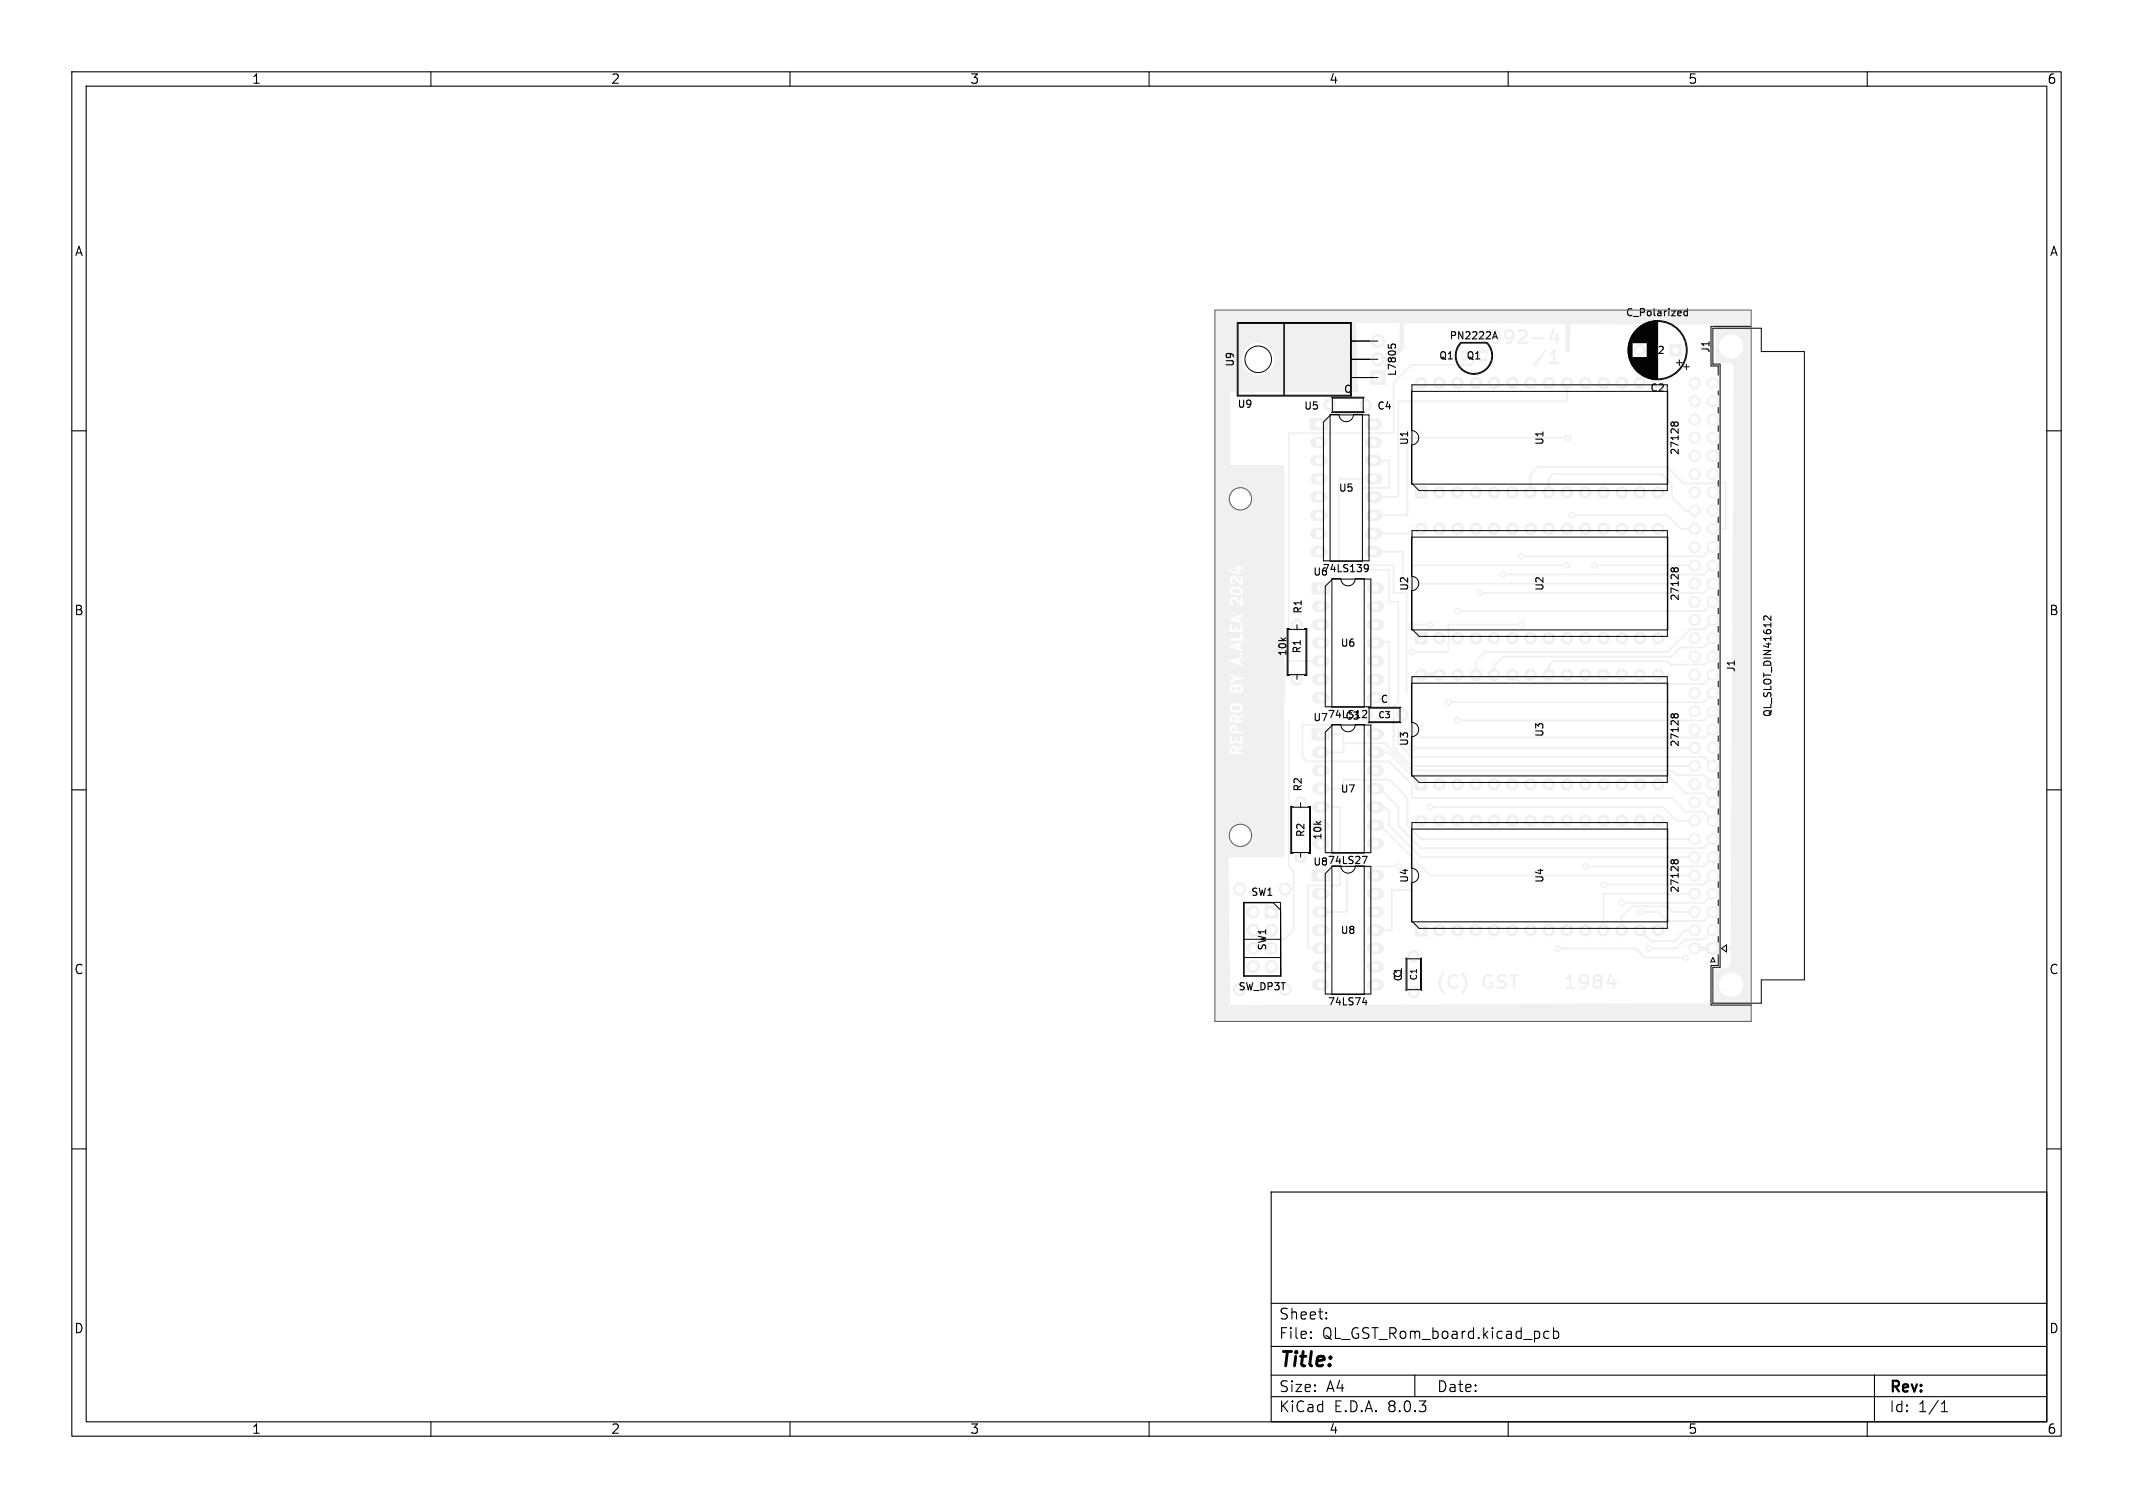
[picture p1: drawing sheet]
<svg xmlns="http://www.w3.org/2000/svg" width="297mm" height="210mm" viewBox="0 0 297 210" stroke-linecap="round" stroke-linejoin="round" font-family="sans-serif">
<defs><g id="words">
<text font-size="2.8" x="178" y="190.9">Title:</text>
<text font-size="2.4" x="205.1" y="48">9992-4</text>
<g font-size="2.1">
<text x="178" y="184">Sheet:</text>
<text x="178" y="186.7">File:</text>
<text x="184.1" y="186.7">QL_GST_Rom_board.kicad_pcb</text>
<text x="178" y="196.9">KiCad</text>
<text x="178" y="194.1">Size:</text>
<text x="184.7" y="194.1">A4</text>
<text x="185.7" y="196.9">E.D.A.</text>
<text x="193.3" y="196.9">8.0.3</text>
<text x="200" y="194.1">Date:</text>
<text x="263" y="194.3">Rev:</text>
<text x="263" y="196.9">Id:</text>
<text x="267.1" y="196.9">1/1</text>
</g>
<g font-size="1.8">
<text x="35" y="11.9">1</text>
<text x="85" y="11.9">2</text>
<text x="135" y="11.9">3</text>
<text x="185" y="11.9">4</text>
<text x="235" y="11.9">5</text>
<text x="285" y="11.9">6</text>
<text x="10.3" y="35.9">A</text>
<text x="285.4" y="35.9">A</text>
<text x="10.3" y="85.9">B</text>
<text x="285.3" y="85.9">B</text>
<text x="10.3" y="135.9">C</text>
<text x="285.3" y="135.9">C</text>
<text x="10.3" y="185.9">D</text>
<text x="285.3" y="185.9">D</text>
<text x="35" y="199.9">1</text>
<text x="85" y="199.9">2</text>
<text x="135" y="199.9">3</text>
<text x="185" y="199.9">4</text>
<text x="235" y="199.9">5</text>
<text x="285" y="199.9">6</text>
</g>
<g font-size="1.4">
<text x="201.7" y="47.5">PN2222A</text>
<text x="226.3" y="44.2">C_Polarized</text>
<text x="172" y="51.2" transform="rotate(-90 172 51.2)">U9</text>
<text x="194.6" y="52.5" transform="rotate(-90 194.6 52.5)">L7805</text>
<text x="200.3" y="50.3">Q1</text>
<text x="204.1" y="50.3">Q1</text>
<text x="229.7" y="49.5">C2</text>
<text x="238.2" y="49.2" transform="rotate(-90 238.2 49.2)">J1</text>
<text x="172.2" y="57">U9</text>
<text x="181.5" y="57.2">U5</text>
<text x="187" y="54.9">C</text>
<text x="191.7" y="57.2">C4</text>
<text x="229.7" y="54.7">C2</text>
<text x="196.3" y="62.1" transform="rotate(-90 196.3 62.1)">U1</text>
<text x="215.1" y="62.1" transform="rotate(-90 215.1 62.1)">U1</text>
<text x="233.9" y="63.5" transform="rotate(-90 233.9 63.5)">27128</text>
<text x="186.3" y="68.7">U5</text>
<text x="182.8" y="80.4">U6</text>
<text x="184.1" y="79.9">74LS139</text>
<text x="196.3" y="82.4" transform="rotate(-90 196.3 82.4)">U2</text>
<text x="215.1" y="82.4" transform="rotate(-90 215.1 82.4)">U2</text>
<text x="234" y="83.8" transform="rotate(-90 234 83.8)">27128</text>
<text x="181.4" y="85.6" transform="rotate(-90 181.4 85.6)">R1</text>
<text x="179.3" y="91.5" transform="rotate(-90 179.3 91.5)">10k</text>
<text x="181.3" y="91.1" transform="rotate(-90 181.3 91.1)">R1</text>
<text x="186.6" y="90.3">U6</text>
<text x="241.8" y="93.7" transform="rotate(-90 241.8 93.7)">J1</text>
<text x="182.8" y="100.6">U7</text>
<text x="184.8" y="100.2">74LS12</text>
<text x="187.2" y="100.4">C3</text>
<text x="192.2" y="98.1">C</text>
<text x="246.9" y="100" transform="rotate(-90 246.9 100)">QL_SLOT_DIN41612</text>
<text x="196.3" y="104" transform="rotate(-90 196.3 104)">U3</text>
<text x="215.1" y="102.7" transform="rotate(-90 215.1 102.7)">U3</text>
<text x="233.9" y="104.1" transform="rotate(-90 233.9 104.1)">27128</text>
<text x="181.4" y="110.3" transform="rotate(-90 181.4 110.3)">R2</text>
<text x="186.6" y="110.6">U7</text>
<text x="181.8" y="116.7" transform="rotate(-90 181.8 116.7)">R2</text>
<text x="184.2" y="117.1" transform="rotate(-90 184.2 117.1)">10k</text>
<text x="174.1" y="125">SW1</text>
<text x="182.8" y="120.7">U8</text>
<text x="184.8" y="120.5">74LS27</text>
<text x="196.3" y="123" transform="rotate(-90 196.3 123)">U4</text>
<text x="215.1" y="123" transform="rotate(-90 215.1 123)">U4</text>
<text x="233.9" y="124.4" transform="rotate(-90 233.9 124.4)">27128</text>
<text x="186.6" y="130.3">U8</text>
<text x="176.5" y="132.5" transform="rotate(-90 176.5 132.5)">SW1</text>
<text x="195.4" y="136.3" transform="rotate(-90 195.4 136.3)">C</text>
<text x="172.4" y="138.1">SW_DP3T</text>
<text x="184.8" y="140.2">74LS74</text>
</g>
<g font-size="1.2">
<text x="191.8" y="100.2">C3</text>
<text x="197.5" y="136.6" transform="rotate(-90 197.5 136.6)">C1</text>
</g>
</g></defs>
<path d="M213.4 47.1h1.6M215.3 48.7l-1.8 2.3M215.8 50.6h1.2M215.8 49.3l.6-.5v1.8M216.3 45.9l-.5 1.3h1.3M216.8 46.6v1.2" fill="none" stroke="#f0f0f0" stroke-width=".3"/>
<g fill="#f0f0f0">
<path d="M171.6 104.2l.1-.1a.37 .37 0 0 1 .3 .6h-.4z"/>
<path d="M171.6 101.3l.4 .1v.4l-.4 .1z"/>
<path d="M171.6 99.8h.1a.37 .37 0 0 1 .3 .6h-.4z"/>
<path d="M171.7 98.3a.88 .88 0 0 1 1.1 .2l-.1 .3a.84 .84 0 0 1-1.1-.1l-.1-.2z"/>
<path d="M171.6 95.7h.3l.1 .4h-.4z"/>
<path d="M172.3 95.6l.4 .1 .1 .4h-.5z"/>
<path d="M171.9 92.1l.4-.2v.3z"/>
<path d="M171.9 90.1l.4-.2v.3z"/>
<path d="M171.9 86.2l.4-.1v.3z"/>
<path d="M171.6 82.1l.7-.1 .4 .1 .1 .2a.75 .75 0 0 1-1.2 0z"/>
<path d="M171 78.6h2.2v26.6h-2.2v-.9h.3v.6l.1 .1h1.5l.1-.1v-.2h-.7v-.1l.7-.5a.15 .15 0 0 0 0-.2 .15 .15 0 0 0-.2 0l-.5 .3-.2-.3h-.4l-.3 .1-.1 .3h-.3v-1.7h.3v.8l.1 .1 1.6-.1v-.9l-.2 .1v.6h-.5v-.4a.15 .15 0 0 0-.2-.1 .15 .15 0 0 0-.1 .2v.3h-.4l-.1-.6-.1-.1-.1 .1h-.3v-1.2h.3v.6l.1 .1h1.5a.15 .15 0 0 0 .2-.1 .15 .15 0 0 0-.2-.2h-.6v-.4l-.4-.4h-.3l-.2 .2-.1 .2h-.3v-1.5h.3v.6l.1 .1h1.5a.15 .15 0 0 0 .2-.1 .15 .15 0 0 0-.2-.2h-.6v-.1l.7-.5v-.2l-.7 .4-.2-.3-.4-.1-.3 .2-.1 .2h-.3v-1.5h.3v.4l.2 .3 .4 .1 .9-.1 .3-.4-.2-.5-.1-.2-.4-.1-.8 .1-.3 .4h-.3v-2.6h.3v.5l.1 .1h1.5l.2-.1-.1-.7-.3-.3h-.3l-.3 .2-.5-.1-.2 .1-.1 .3h-.3v-1.8h.3l.6 .5-.6 .4a.15 .15 0 0 0 0 .2 .15 .15 0 0 0 .2 0l.7-.5h.7a.15 .15 0 0 0 .2-.1 .15 .15 0 0 0-.2-.2l-.7 .1-.7-.5-.2 .1h-.3v-1.9h.3l.1 .1 1.5 .5 .1-.2-.4-.2v-.5l.4-.1a.15 .15 0 0 0 0-.2 .15 .15 0 0 0-.1-.1l-1.5 .5-.1 .2h-.3v-1.1h1.6l.2 .3 .2-.2-.1-.2-.3 .1h-1.6v-.9h.3l.1 .1 1.5 .5a.15 .15 0 0 0 .1-.1 .15 .15 0 0 0-.1-.2l-.3-.1v-.5l.4-.1-.1-.3-1.5 .5-.1 .2h-.3v-1.1h.3l.1 .2h1.5l.2-.1-.1-.8-.1-.1-.1 .1v.6h-1.4l-.1 .1h-.3v-1.9h.3v.9h1.6l.1-.1v-.8a.15 .15 0 0 0-.1-.1 .15 .15 0 0 0-.1 .1v.6h-.5v-.4l-.2-.1-.1 .1v.4h-.4l-.1-.6a.15 .15 0 0 0-.1-.1 .15 .15 0 0 0-.1 .1h-.3v-.9h.3l.1 .2 1.5 .5a.15 .15 0 0 0 .1-.2 .15 .15 0 0 0-.1-.1l-.3-.1v-.5l.4-.2-.1-.2-1.5 .5-.1 .1h-.3v-2.6h.3v.4l.2 .3a.19 .19 0 0 0 .2-.2 .19 .19 0 0 0-.1-.2v-.4l.2-.1 1 .9h.2v-1a.15 .15 0 0 0-.1-.2 .15 .15 0 0 0-.1 .2v.6l-.7-.7-.3-.1-.3 .1-.2 .4h-.3v-1.4h.3l.2 .5 .5 .2 .7-.1 .3-.4v-.3l-.1-.2-.6-.2-.7 .1-.2 .2-.1 .2h-.3v-1.5h.3v.4l.2 .3a.19 .19 0 0 0 .2-.1 .19 .19 0 0 0-.1-.3v-.3l.2-.1 1 .9h.2v-1.1a.15 .15 0 0 0-.1-.1 .15 .15 0 0 0-.1 .1v.6l-.7-.6-.3-.1-.3 .1-.2 .3h-.3v-1.2l1.4 .5 .1-.1 .1-.6h.3l.1-.1-.1-.2h-.4v-.2a.16 .16 0 0 0-.2 0 .16 .16 0 0 0 0 .2h-.4l-.1 .2 .1 .1h.4v.3l-1-.3-.3 .2z"/>
</g>
<g fill="none" stroke="#f0f0f0" stroke-width=".3">
<path d="M201 135.6a1.82 1.82 0 0 0 0 2.6M202.9 136a.78 .78 0 0 0-.9-.1 .78 .78 0 0 0-.3 .9 .75 .75 0 0 0 .4 .7 .75 .75 0 0 0 .8-.1M203.6 135.6a1.82 1.82 0 0 1 0 2.6M207.7 135.9a.85 .85 0 0 0-1.2 .8 .85 .85 0 0 0 1.2 .8l.1-.1v-.6h-.4M209.7 135.9a.88 .88 0 0 0-1.1 .1 .4 .4 0 0 0 0 .4 .4 .4 0 0 0 .3 .2 .73 .73 0 0 1 .8 .5 .45 .45 0 0 1-.4 .5l-.8-.1M210.3 135.8h1.1M210.8 135.8v1.8M218.1 137.6h1.1M218.1 136.3l.5-.5v1.8M221.1 136.6l-.1 .1a.68 .68 0 0 1-.9 0l-.1-.1 .1-.6a.68 .68 0 0 1 .9 0 1.29 1.29 0 0 1-.3 1.5l-.5 .1M222.3 136.6l-.4 .3 .1 .5a.68 .68 0 0 0 .9 0l.1-.5-.4-.3M222.3 136.6l-.4-.4 .1-.2a.68 .68 0 0 1 .9 0l.1 .2-.4 .4"/>
<path d="M222.3 136.6h.3M224.3 135.7l-.5 1.3h1.2M224.7 136.4v1.2"/>
</g>
<g fill="#f0f0f0" stroke="#f0f0f0" stroke-width=".14">
<path d="M232.5 48h1.6v1.6h-1.6z"/>
<path d="M176.2 126.2h1.7v1.6h-1.7z"/>
<path d="M197.1 108.4h1.6v1.6h-1.6z"/>
<path d="M197.1 67.8h1.6v1.6h-1.6z"/>
<path d="M197.1 88.1h1.6v1.6h-1.6z"/>
<path d="M182.7 101.4h2.4v1.6h-2.4z"/>
<path d="M237.8 131.4l.2-.1 1.2 .1 .1 .2-.1 1.2-.2 .1-1.2-.1-.1-.2z"/>
<path d="M190.9 51.6h2v1.9h-2z"/>
<path d="M182.7 81.1h2.4v1.6h-2.4z"/>
<path d="M197.1 128.7h1.6v1.6h-1.6z"/>
<path d="M206 48.8h1v1.5h-1z"/>
<path d="M182.7 121.1h2.4v1.6h-2.4z"/>
<path d="M182.4 58.3h2.4v1.6h-2.4z"/>
<circle cx="228.3" cy="48.8" r=".8"/>
<circle cx="172.6" cy="123.8" r=".85"/>
<circle cx="172.6" cy="137.8" r=".85"/>
<circle cx="178.9" cy="123.8" r=".85"/>
<circle cx="178.9" cy="137.8" r=".85"/>
<circle cx="177" cy="129.5" r=".85"/>
<circle cx="177" cy="132.1" r=".85"/>
<circle cx="177" cy="134.6" r=".85"/>
<circle cx="174.5" cy="127" r=".85"/>
<circle cx="174.5" cy="129.5" r=".85"/>
<circle cx="174.5" cy="132.1" r=".85"/>
<circle cx="174.5" cy="134.6" r=".85"/>
<circle cx="180.6" cy="87" r=".8"/>
<circle cx="180.6" cy="94.6" r=".8"/>
<circle cx="200.4" cy="109.2" r=".8"/>
<circle cx="202.9" cy="109.2" r=".8"/>
<circle cx="205.5" cy="109.2" r=".8"/>
<circle cx="208" cy="109.2" r=".8"/>
<circle cx="210.6" cy="109.2" r=".8"/>
<circle cx="213.1" cy="109.2" r=".8"/>
<circle cx="215.6" cy="109.2" r=".8"/>
<circle cx="218.2" cy="109.2" r=".8"/>
<circle cx="220.7" cy="109.2" r=".8"/>
<circle cx="223.3" cy="109.2" r=".8"/>
<circle cx="225.8" cy="109.2" r=".8"/>
<circle cx="228.3" cy="109.2" r=".8"/>
<circle cx="230.9" cy="109.2" r=".8"/>
<circle cx="230.9" cy="94" r=".8"/>
<circle cx="228.3" cy="94" r=".8"/>
<circle cx="225.8" cy="94" r=".8"/>
<circle cx="223.3" cy="94" r=".8"/>
<circle cx="220.7" cy="94" r=".8"/>
<circle cx="218.2" cy="94" r=".8"/>
<circle cx="215.6" cy="94" r=".8"/>
<circle cx="213.1" cy="94" r=".8"/>
<circle cx="210.6" cy="94" r=".8"/>
<circle cx="208" cy="94" r=".8"/>
<circle cx="205.5" cy="94" r=".8"/>
<circle cx="202.9" cy="94" r=".8"/>
<circle cx="200.4" cy="94" r=".8"/>
<circle cx="197.9" cy="94" r=".8"/>
<circle cx="200.4" cy="68.6" r=".8"/>
<circle cx="202.9" cy="68.6" r=".8"/>
<circle cx="205.5" cy="68.6" r=".8"/>
<circle cx="208" cy="68.6" r=".8"/>
<circle cx="210.6" cy="68.6" r=".8"/>
<circle cx="213.1" cy="68.6" r=".8"/>
<circle cx="215.6" cy="68.6" r=".8"/>
<circle cx="218.2" cy="68.6" r=".8"/>
<circle cx="220.7" cy="68.6" r=".8"/>
<circle cx="223.3" cy="68.6" r=".8"/>
<circle cx="225.8" cy="68.6" r=".8"/>
<circle cx="228.3" cy="68.6" r=".8"/>
<circle cx="230.9" cy="68.6" r=".8"/>
<circle cx="230.9" cy="53.3" r=".8"/>
<circle cx="228.3" cy="53.3" r=".8"/>
<circle cx="225.8" cy="53.3" r=".8"/>
<circle cx="223.3" cy="53.3" r=".8"/>
<circle cx="220.7" cy="53.3" r=".8"/>
<circle cx="218.2" cy="53.3" r=".8"/>
<circle cx="215.6" cy="53.3" r=".8"/>
<circle cx="213.1" cy="53.3" r=".8"/>
<circle cx="210.6" cy="53.3" r=".8"/>
<circle cx="208" cy="53.3" r=".8"/>
<circle cx="205.5" cy="53.3" r=".8"/>
<circle cx="202.9" cy="53.3" r=".8"/>
<circle cx="200.4" cy="53.3" r=".8"/>
<circle cx="197.9" cy="53.3" r=".8"/>
<circle cx="181.1" cy="119.4" r=".8"/>
<circle cx="181.1" cy="111.8" r=".8"/>
<circle cx="200.4" cy="88.9" r=".8"/>
<circle cx="203" cy="88.9" r=".8"/>
<circle cx="205.5" cy="88.9" r=".8"/>
<circle cx="208" cy="88.9" r=".8"/>
<circle cx="210.6" cy="88.9" r=".8"/>
<circle cx="213.1" cy="88.9" r=".8"/>
<circle cx="215.7" cy="88.9" r=".8"/>
<circle cx="218.2" cy="88.9" r=".8"/>
<circle cx="220.7" cy="88.9" r=".8"/>
<circle cx="223.3" cy="88.9" r=".8"/>
<circle cx="225.8" cy="88.9" r=".8"/>
<circle cx="228.4" cy="88.9" r=".8"/>
<circle cx="230.9" cy="88.9" r=".8"/>
<circle cx="230.9" cy="73.6" r=".8"/>
<circle cx="228.4" cy="73.6" r=".8"/>
<circle cx="225.8" cy="73.6" r=".8"/>
<circle cx="223.3" cy="73.6" r=".8"/>
<circle cx="220.7" cy="73.6" r=".8"/>
<circle cx="218.2" cy="73.6" r=".8"/>
<circle cx="215.7" cy="73.6" r=".8"/>
<circle cx="213.1" cy="73.6" r=".8"/>
<circle cx="210.6" cy="73.6" r=".8"/>
<circle cx="208" cy="73.6" r=".8"/>
<circle cx="205.5" cy="73.6" r=".8"/>
<circle cx="203" cy="73.6" r=".8"/>
<circle cx="200.4" cy="73.6" r=".8"/>
<circle cx="197.9" cy="73.6" r=".8"/>
<circle cx="238.5" cy="129.5" r=".77"/>
<circle cx="238.5" cy="127" r=".77"/>
<circle cx="238.5" cy="124.5" r=".77"/>
<circle cx="238.5" cy="121.9" r=".77"/>
<circle cx="238.5" cy="119.4" r=".77"/>
<circle cx="238.5" cy="116.8" r=".77"/>
<circle cx="238.5" cy="114.3" r=".77"/>
<circle cx="238.5" cy="111.8" r=".77"/>
<circle cx="238.5" cy="109.2" r=".77"/>
<circle cx="238.5" cy="106.7" r=".77"/>
<circle cx="238.5" cy="104.1" r=".77"/>
<circle cx="238.5" cy="101.6" r=".77"/>
<circle cx="238.5" cy="99.1" r=".77"/>
<circle cx="238.5" cy="96.5" r=".77"/>
<circle cx="238.5" cy="94" r=".77"/>
<circle cx="238.5" cy="91.4" r=".77"/>
<circle cx="238.5" cy="88.9" r=".77"/>
<circle cx="238.5" cy="86.4" r=".77"/>
<circle cx="238.5" cy="83.8" r=".77"/>
<circle cx="238.5" cy="81.3" r=".77"/>
<circle cx="238.5" cy="78.7" r=".77"/>
<circle cx="238.5" cy="76.2" r=".77"/>
<circle cx="238.5" cy="73.7" r=".77"/>
<circle cx="238.5" cy="71.1" r=".77"/>
<circle cx="238.5" cy="68.6" r=".77"/>
<circle cx="238.5" cy="66" r=".77"/>
<circle cx="238.5" cy="63.5" r=".77"/>
<circle cx="238.5" cy="61" r=".77"/>
<circle cx="238.5" cy="58.4" r=".77"/>
<circle cx="238.5" cy="55.9" r=".77"/>
<circle cx="238.5" cy="53.3" r=".77"/>
<circle cx="236" cy="132.1" r=".77"/>
<circle cx="236" cy="129.5" r=".77"/>
<circle cx="236" cy="127" r=".77"/>
<circle cx="236" cy="124.5" r=".77"/>
<circle cx="236" cy="121.9" r=".77"/>
<circle cx="236" cy="119.4" r=".77"/>
<circle cx="236" cy="116.8" r=".77"/>
<circle cx="236" cy="114.3" r=".77"/>
<circle cx="236" cy="111.8" r=".77"/>
<circle cx="236" cy="109.2" r=".77"/>
<circle cx="236" cy="106.7" r=".77"/>
<circle cx="236" cy="104.1" r=".77"/>
<circle cx="236" cy="101.6" r=".77"/>
<circle cx="236" cy="99.1" r=".77"/>
<circle cx="236" cy="96.5" r=".77"/>
<circle cx="236" cy="94" r=".77"/>
<circle cx="236" cy="91.4" r=".77"/>
<circle cx="236" cy="88.9" r=".77"/>
<circle cx="236" cy="86.4" r=".77"/>
<circle cx="236" cy="83.8" r=".77"/>
<circle cx="236" cy="81.3" r=".77"/>
<circle cx="236" cy="78.7" r=".77"/>
<circle cx="236" cy="76.2" r=".77"/>
<circle cx="236" cy="73.7" r=".77"/>
<circle cx="236" cy="71.1" r=".77"/>
<circle cx="236" cy="68.6" r=".77"/>
<circle cx="236" cy="66" r=".77"/>
<circle cx="236" cy="63.5" r=".77"/>
<circle cx="236" cy="61" r=".77"/>
<circle cx="236" cy="58.4" r=".77"/>
<circle cx="236" cy="55.9" r=".77"/>
<circle cx="236" cy="53.3" r=".77"/>
<circle cx="200.4" cy="129.5" r=".8"/>
<circle cx="202.9" cy="129.5" r=".8"/>
<circle cx="205.5" cy="129.5" r=".8"/>
<circle cx="208" cy="129.5" r=".8"/>
<circle cx="210.6" cy="129.5" r=".8"/>
<circle cx="213.1" cy="129.5" r=".8"/>
<circle cx="215.6" cy="129.5" r=".8"/>
<circle cx="218.2" cy="129.5" r=".8"/>
<circle cx="220.7" cy="129.5" r=".8"/>
<circle cx="223.3" cy="129.5" r=".8"/>
<circle cx="225.8" cy="129.5" r=".8"/>
<circle cx="228.3" cy="129.5" r=".8"/>
<circle cx="230.9" cy="129.5" r=".8"/>
<circle cx="230.9" cy="114.3" r=".8"/>
<circle cx="228.3" cy="114.3" r=".8"/>
<circle cx="225.8" cy="114.3" r=".8"/>
<circle cx="223.3" cy="114.3" r=".8"/>
<circle cx="220.7" cy="114.3" r=".8"/>
<circle cx="218.2" cy="114.3" r=".8"/>
<circle cx="215.6" cy="114.3" r=".8"/>
<circle cx="213.1" cy="114.3" r=".8"/>
<circle cx="210.6" cy="114.3" r=".8"/>
<circle cx="208" cy="114.3" r=".8"/>
<circle cx="205.5" cy="114.3" r=".8"/>
<circle cx="202.9" cy="114.3" r=".8"/>
<circle cx="200.4" cy="114.3" r=".8"/>
<circle cx="197.9" cy="114.3" r=".8"/>
<circle cx="195.3" cy="99.6" r=".8"/>
<circle cx="190.3" cy="99.6" r=".8"/>
<circle cx="196.8" cy="133.2" r=".8"/>
<circle cx="196.8" cy="138.2" r=".8"/>
<circle cx="190.2" cy="56.4" r=".8"/>
<circle cx="185.2" cy="56.4" r=".8"/>
<circle cx="211.8" cy="77.5" r=".4"/>
<circle cx="209.3" cy="80" r=".4"/>
<circle cx="206" cy="82.6" r=".4"/>
<circle cx="202.9" cy="85.1" r=".4"/>
<circle cx="201.7" cy="97.8" r=".4"/>
<circle cx="202.9" cy="100.3" r=".4"/>
<circle cx="196.6" cy="101.6" r=".4"/>
<circle cx="194.7" cy="120.7" r=".4"/>
<circle cx="220.7" cy="120.7" r=".4"/>
<circle cx="223.3" cy="123.2" r=".4"/>
<circle cx="225.8" cy="125.7" r=".4"/>
<circle cx="228.3" cy="127" r=".4"/>
<circle cx="229.6" cy="132.1" r=".4"/>
<circle cx="218.8" cy="71.8" r=".4"/>
<circle cx="222" cy="78.7" r=".4"/>
<circle cx="196.6" cy="120.7" r=".4"/>
<circle cx="196.6" cy="104.1" r=".4"/>
<circle cx="218.4" cy="61" r=".4"/>
<circle cx="218.2" cy="78.7" r=".4"/>
<circle cx="211.8" cy="87" r=".4"/>
<circle cx="196.6" cy="90.8" r=".4"/>
<circle cx="216.9" cy="132.1" r=".4"/>
<circle cx="234.7" cy="133.4" r=".4"/>
<circle cx="196.6" cy="87" r=".4"/>
<circle cx="199.1" cy="112.4" r=".4"/>
<circle cx="199.1" cy="87" r=".4"/>
</g>
<g fill="none" stroke="#f0f0f0" stroke-width="1.6">
<path d="M190.9 59.1h.8M183.2 61.6h.8M183.2 64.1h.8M183.2 66.7h.8M183.2 69.2h.8M183.2 71.8h.8M183.2 74.3h.8M183.2 76.8h.8M190.9 61.6h.8M190.9 64.1h.8M190.9 66.7h.8M190.9 69.2h.8"/>
<path d="M190.9 71.8h.8M190.9 74.3h.8M190.9 76.8h.8M183.5 84.5h.8M183.5 87h.8M183.5 89.5h.8M183.5 92.1h.8M183.5 94.6h.8M183.5 97.2h.8M191.1 84.5h.8M191.1 87h.8M191.1 89.5h.8"/>
<path d="M191.1 92.1h.8M191.1 94.6h.8M191.1 97.2h.8M191.1 81.9h.8M183.5 104.8h.8M183.5 107.3h.8M183.5 109.9h.8M183.5 112.4h.8M183.5 117.5h.8M191.1 104.8h.8M191.1 107.3h.8M191.1 109.9h.8"/>
<path d="M191.1 112.4h.8M191.1 117.5h.8M191.1 114.9h.8M191.1 102.2h.8M183.5 124.5h.8M183.5 127h.8M183.5 129.5h.8M183.5 132.1h.8M183.5 134.6h.8M183.5 137.2h.8M191.1 124.5h.8M191.1 127h.8"/>
<path d="M191.1 129.5h.8M191.1 132.1h.8M191.1 134.6h.8M191.1 137.2h.8M191.1 121.9h.8"/>
</g>
<path d="M191.8 50h.1M191.8 47.5h.1" fill="none" stroke="#f0f0f0" stroke-width="1.9"/>
<g fill="none" stroke="#f0f0f0" stroke-width=".25">
<path d="M204.9 50.8h-8.3l-2.5 2.5v7h-14.6v31.8h4.4M218.2 53.3v2.6h-23.5v13.3h-3.4M191.3 64.1h2.1v3.8h-3.8v10.8h4.5v3.9h1.8v13.9M191.3 66.7h-4.9v12.7h7v4.4h1.3v14l-.6 .6v5.7l2.5 2.6h39.4M191.3 74.3h5.3v4.4h21.6M191.3 76.8h4v4.5h38.1M213.1 68.6v-2.6l1-1h18.1l2.2 2.3h5.9v6.4h-1.8M215.6 68.6v-1.9l.7-.7h15.1l1.4 1.4v1.8l1.9 1.9h1.3M218.4 61h-22.4v10.8h-4.7M218.8 71.8h13.4l1.9 1.9h1.9M222 78.7h14M238.5 76.2l-1.3 1.3h-25.4"/>
<path d="M238.5 78.7l-1.3 1.3h-27.9M183.9 97.2l2.4 2.4h4M191.3 89.4h2l.1 .1v8.9l-2.5 2.6h-9.5v4.4l.6 .6h11.4l3.2 3.2v1.9h36.2l1.9 1.9h2.5l1.3 1.3M196.6 97.8v3.8l1.1 1.1h39.7l1.1-1.1M196.6 87h2.5M210.6 94l1.2 1.3h25.4l1.3-1.3M211.8 87h-10.1v3.8h-5.1M238.5 81.3l-1.3 1.3h-31.2M238.5 86.4l-1.3 1.2h-1.9l-3.1 3.2h-25.4l-1.3 1.3v1.9M238.5 83.8l-1.3 1.3h-34.3M238.5 88.9l-1.3 1.3h-3.1l-1.3 1.2h-23.5l-1.3 1.3v1.3M238.5 91.4l-1.1 1.1h-4.8l-.4-.4h-15.9l-.7 .6v1.3"/>
<path d="M238.5 96.5l-1.3 1.3h-35.5M238.5 99.1l-1.3 1.2h-34.3M179.5 100.3v20.4l.6 .6v8.2l-1.3 1.3h-3l-1.3 1.3M183.9 102.2h3.2v2.6h-3.2M183.9 109.9h3.2v-1.3h6.3l2.6 2.5v3.8l1.9 1.9h38.1M183.9 112.4h2.7v10.9h-4.5v8.8h1.8M187.1 103.5h5.7M191.5 109.9h.7l2.5 2.5v2.5l3.2 3.2h39.3l1.3-1.3M191.5 104.8h1.9l3.2 3.2h35.6l2.5 2.5h2.5l1.3 1.3M191.5 112.4h1.3l.6 .6v1.9l4.5 4.5h38.1M192.2 114.9l6.9 7h36.9M192.8 103.5l3.8 3.8h36.2l.6 .7h3.8l1.3 1.2"/>
<path d="M192.8 103.5h.1M194.7 101.6v1.9l1.9 1.9h40.6l1.3 1.3M196.6 104.1h39.4M199.1 112.4h32.4l1.9 1.9h2.6M238.5 119.4l-1.3 1.3h-16.5M194.7 120.7h-7.1v6.3h-3.7M196.6 120.7v3.3h-2.8v5.5h-2.5M216.9 132.1h10.8l1.3 1.3h5.7M228.3 127h2.6l1.3 1.3h5l1.3-1.3M228.3 129.5l1.6 1.6h3.3l1.5-1.6h1.3M236 127h-3.1l-.7-.8h-5l-1.4 1.4v1.9M236 124.5h-12.7v5"/>
<path d="M238.5 129.5l-1.3 1.3h-2.5l-1.3 1.3h-3.8M238.5 121.9l-1.3 1.3h-13.9M238.5 124.5l-1.3 1.2h-11.4"/>
</g>
<path d="M195.2 43.9v4.5l-1.7 1.6h-1.6M218.3 46.4v-1.9v4.3M197.9 94h2.5M236 132.1h6.1" fill="none" stroke="#f0f0f0" stroke-width=".63"/>
<path d="M169.2 43.3l74.5-.1 .1 .1v96.3l-5 .1v-2.6h.6a1.68 1.68 0 0 0 2.3 1.6 1.68 1.68 0 0 0 .4-2.9 1.68 1.68 0 0 0-2.7 1v.3h-.6v-2.2h1.5l.6-.5 .5-83.3-.5-.5-2-.1v-2.3h.5a1.68 1.68 0 0 0 2.3 1.6 1.68 1.68 0 0 0 .4-2.9 1.68 1.68 0 0 0-2.7 1v.3h-.5v-3l-50.1-.2 .3 9.5-.1 .1h-17.7v10.2h7.4l.1 .1v27.2l.1 .4v4.9l-.1 .3v21.6l-.1 .1h-7.6l.2 20.6 72.4-.3 .1 .1v2.4h-74.5l-.1-25.9h2a1.55 1.55 0 0 0 2.2 1.4 1.55 1.55 0 0 0 .2-2.6 1.55 1.55 0 0 0-2.4 1v.2h-2v-11.1h4v-26.6h-2.2v26.6h-1.8v-35.7h2a1.55 1.55 0 0 0 2.2 1.4 1.55 1.55 0 0 0 .2-2.7 1.55 1.55 0 0 0-2.4 1v.3h-2v-19.5h3.7a2.26 2.26 0 0 0 3.3 2 2.26 2.26 0 0 0 .3-3.8 2.26 2.26 0 0 0-3.5 1.5l-.1 .3h-3.7z" fill="#f0f0f0"/>
<g fill="#fff" stroke="#fff" stroke-width=".14">
<circle cx="211.8" cy="77.5" r=".2"/>
<circle cx="209.3" cy="80" r=".2"/>
<circle cx="206" cy="82.6" r=".2"/>
<circle cx="202.9" cy="85.1" r=".2"/>
<circle cx="201.7" cy="97.8" r=".2"/>
<circle cx="202.9" cy="100.3" r=".2"/>
<circle cx="196.6" cy="101.6" r=".2"/>
<circle cx="194.7" cy="120.6" r=".2"/>
<circle cx="220.7" cy="120.6" r=".2"/>
<circle cx="223.3" cy="123.2" r=".2"/>
<circle cx="225.8" cy="125.7" r=".2"/>
<circle cx="228.3" cy="127" r=".2"/>
<circle cx="229.6" cy="132.1" r=".2"/>
<circle cx="218.8" cy="71.8" r=".2"/>
<circle cx="222" cy="78.7" r=".2"/>
<circle cx="196.6" cy="120.6" r=".2"/>
<circle cx="196.6" cy="104.1" r=".2"/>
<circle cx="218.4" cy="61" r=".2"/>
<circle cx="218.2" cy="78.7" r=".2"/>
<circle cx="211.8" cy="87" r=".2"/>
<circle cx="196.6" cy="90.8" r=".2"/>
<circle cx="216.9" cy="132.1" r=".2"/>
<circle cx="234.7" cy="133.3" r=".2"/>
<circle cx="196.6" cy="87" r=".2"/>
<circle cx="199.1" cy="112.4" r=".2"/>
<circle cx="199.1" cy="87" r=".2"/>
<circle cx="233.3" cy="48.8" r=".4"/>
<circle cx="228.3" cy="48.8" r=".4"/>
<circle cx="172.6" cy="123.8" r=".5"/>
<circle cx="178.9" cy="123.8" r=".5"/>
<circle cx="178.9" cy="137.8" r=".5"/>
<circle cx="177" cy="127" r=".5"/>
<circle cx="177" cy="129.5" r=".5"/>
<circle cx="177" cy="132.1" r=".5"/>
<circle cx="177" cy="134.6" r=".5"/>
<circle cx="174.5" cy="127" r=".5"/>
<circle cx="174.5" cy="129.5" r=".5"/>
<circle cx="174.5" cy="132.1" r=".5"/>
<circle cx="174.5" cy="134.6" r=".5"/>
<circle cx="180.6" cy="87" r=".4"/>
<circle cx="180.6" cy="94.6" r=".4"/>
<circle cx="197.9" cy="109.2" r=".4"/>
<circle cx="200.4" cy="109.2" r=".4"/>
<circle cx="202.9" cy="109.2" r=".4"/>
<circle cx="205.5" cy="109.2" r=".4"/>
<circle cx="208" cy="109.2" r=".4"/>
<circle cx="210.6" cy="109.2" r=".4"/>
<circle cx="213.1" cy="109.2" r=".4"/>
<circle cx="215.6" cy="109.2" r=".4"/>
<circle cx="218.2" cy="109.2" r=".4"/>
<circle cx="220.7" cy="109.2" r=".4"/>
<circle cx="223.3" cy="109.2" r=".4"/>
<circle cx="225.8" cy="109.2" r=".4"/>
<circle cx="228.3" cy="109.2" r=".4"/>
<circle cx="230.9" cy="109.2" r=".4"/>
<circle cx="230.9" cy="94" r=".4"/>
<circle cx="228.3" cy="94" r=".4"/>
<circle cx="225.8" cy="94" r=".4"/>
<circle cx="223.3" cy="94" r=".4"/>
<circle cx="220.7" cy="94" r=".4"/>
<circle cx="218.2" cy="94" r=".4"/>
<circle cx="215.6" cy="94" r=".4"/>
<circle cx="213.1" cy="94" r=".4"/>
<circle cx="210.6" cy="94" r=".4"/>
<circle cx="208" cy="94" r=".4"/>
<circle cx="205.5" cy="94" r=".4"/>
<circle cx="202.9" cy="94" r=".4"/>
<circle cx="200.4" cy="94" r=".4"/>
<circle cx="197.9" cy="94" r=".4"/>
<circle cx="197.9" cy="68.6" r=".4"/>
<circle cx="200.4" cy="68.6" r=".4"/>
<circle cx="202.9" cy="68.6" r=".4"/>
<circle cx="205.5" cy="68.6" r=".4"/>
<circle cx="208" cy="68.6" r=".4"/>
<circle cx="210.6" cy="68.6" r=".4"/>
<circle cx="213.1" cy="68.6" r=".4"/>
<circle cx="215.6" cy="68.6" r=".4"/>
<circle cx="218.2" cy="68.6" r=".4"/>
<circle cx="220.7" cy="68.6" r=".4"/>
<circle cx="223.3" cy="68.6" r=".4"/>
<circle cx="225.8" cy="68.6" r=".4"/>
<circle cx="228.3" cy="68.6" r=".4"/>
<circle cx="230.9" cy="68.6" r=".4"/>
<circle cx="230.9" cy="53.3" r=".4"/>
<circle cx="228.3" cy="53.3" r=".4"/>
<circle cx="225.8" cy="53.3" r=".4"/>
<circle cx="223.3" cy="53.3" r=".4"/>
<circle cx="220.7" cy="53.3" r=".4"/>
<circle cx="218.2" cy="53.3" r=".4"/>
<circle cx="215.6" cy="53.3" r=".4"/>
<circle cx="213.1" cy="53.3" r=".4"/>
<circle cx="210.6" cy="53.3" r=".4"/>
<circle cx="208" cy="53.3" r=".4"/>
<circle cx="205.5" cy="53.3" r=".4"/>
<circle cx="202.9" cy="53.3" r=".4"/>
<circle cx="200.4" cy="53.3" r=".4"/>
<circle cx="197.9" cy="53.3" r=".4"/>
<circle cx="181.1" cy="119.4" r=".4"/>
<circle cx="181.1" cy="111.8" r=".4"/>
<circle cx="197.9" cy="88.9" r=".4"/>
<circle cx="200.4" cy="88.9" r=".4"/>
<circle cx="203" cy="88.9" r=".4"/>
<circle cx="205.5" cy="88.9" r=".4"/>
<circle cx="208" cy="88.9" r=".4"/>
<circle cx="210.6" cy="88.9" r=".4"/>
<circle cx="213.1" cy="88.9" r=".4"/>
<circle cx="215.7" cy="88.9" r=".4"/>
<circle cx="218.2" cy="88.9" r=".4"/>
<circle cx="220.7" cy="88.9" r=".4"/>
<circle cx="223.3" cy="88.9" r=".4"/>
<circle cx="225.8" cy="88.9" r=".4"/>
<circle cx="228.4" cy="88.9" r=".4"/>
<circle cx="230.9" cy="88.9" r=".4"/>
<circle cx="230.9" cy="73.6" r=".4"/>
<circle cx="228.4" cy="73.6" r=".4"/>
<circle cx="225.8" cy="73.6" r=".4"/>
<circle cx="223.3" cy="73.6" r=".4"/>
<circle cx="220.7" cy="73.6" r=".4"/>
<circle cx="218.2" cy="73.6" r=".4"/>
<circle cx="215.7" cy="73.6" r=".4"/>
<circle cx="213.1" cy="73.6" r=".4"/>
<circle cx="210.6" cy="73.6" r=".4"/>
<circle cx="208" cy="73.6" r=".4"/>
<circle cx="205.5" cy="73.6" r=".4"/>
<circle cx="203" cy="73.6" r=".4"/>
<circle cx="200.4" cy="73.6" r=".4"/>
<circle cx="197.9" cy="73.6" r=".4"/>
<circle cx="183.9" cy="102.2" r=".4"/>
<circle cx="183.9" cy="104.8" r=".4"/>
<circle cx="183.9" cy="107.3" r=".4"/>
<circle cx="183.9" cy="109.9" r=".4"/>
<circle cx="183.9" cy="112.4" r=".4"/>
<circle cx="183.9" cy="117.5" r=".4"/>
<circle cx="191.5" cy="117.5" r=".4"/>
<circle cx="191.5" cy="114.9" r=".4"/>
<circle cx="191.5" cy="112.4" r=".4"/>
<circle cx="191.5" cy="109.9" r=".4"/>
<circle cx="191.5" cy="107.3" r=".4"/>
<circle cx="191.5" cy="104.8" r=".4"/>
<circle cx="191.5" cy="102.2" r=".4"/>
<circle cx="241" cy="48.3" r="1.42"/>
<circle cx="241" cy="137.2" r="1.42"/>
<circle cx="238.5" cy="132.1" r=".5"/>
<circle cx="238.5" cy="129.5" r=".5"/>
<circle cx="238.5" cy="127" r=".5"/>
<circle cx="238.5" cy="124.5" r=".5"/>
<circle cx="238.5" cy="121.9" r=".5"/>
<circle cx="238.5" cy="119.4" r=".5"/>
<circle cx="238.5" cy="116.8" r=".5"/>
<circle cx="238.5" cy="114.3" r=".5"/>
<circle cx="238.5" cy="111.8" r=".5"/>
<circle cx="238.5" cy="109.2" r=".5"/>
<circle cx="238.5" cy="106.7" r=".5"/>
<circle cx="238.5" cy="104.1" r=".5"/>
<circle cx="238.5" cy="101.6" r=".5"/>
<circle cx="238.5" cy="99.1" r=".5"/>
<circle cx="238.5" cy="96.5" r=".5"/>
<circle cx="238.5" cy="94" r=".5"/>
<circle cx="238.5" cy="91.4" r=".5"/>
<circle cx="238.5" cy="88.9" r=".5"/>
<circle cx="238.5" cy="86.4" r=".5"/>
<circle cx="238.5" cy="83.8" r=".5"/>
<circle cx="238.5" cy="81.3" r=".5"/>
<circle cx="238.5" cy="78.7" r=".5"/>
<circle cx="238.5" cy="76.2" r=".5"/>
<circle cx="238.5" cy="73.7" r=".5"/>
<circle cx="238.5" cy="71.1" r=".5"/>
<circle cx="238.5" cy="68.6" r=".5"/>
<circle cx="238.5" cy="66" r=".5"/>
<circle cx="238.5" cy="63.5" r=".5"/>
<circle cx="238.5" cy="61" r=".5"/>
<circle cx="238.5" cy="58.4" r=".5"/>
<circle cx="238.5" cy="55.9" r=".5"/>
<circle cx="238.5" cy="53.3" r=".5"/>
<circle cx="236" cy="132.1" r=".5"/>
<circle cx="236" cy="129.5" r=".5"/>
<circle cx="236" cy="127" r=".5"/>
<circle cx="236" cy="124.5" r=".5"/>
<circle cx="236" cy="121.9" r=".5"/>
<circle cx="236" cy="119.4" r=".5"/>
<circle cx="236" cy="116.8" r=".5"/>
<circle cx="236" cy="114.3" r=".5"/>
<circle cx="236" cy="111.8" r=".5"/>
<circle cx="236" cy="109.2" r=".5"/>
<circle cx="236" cy="106.7" r=".5"/>
<circle cx="236" cy="104.1" r=".5"/>
<circle cx="236" cy="101.6" r=".5"/>
<circle cx="236" cy="99.1" r=".5"/>
<circle cx="236" cy="96.5" r=".5"/>
<circle cx="236" cy="94" r=".5"/>
<circle cx="236" cy="91.4" r=".5"/>
<circle cx="236" cy="88.9" r=".5"/>
<circle cx="236" cy="86.4" r=".5"/>
<circle cx="236" cy="83.8" r=".5"/>
<circle cx="236" cy="81.3" r=".5"/>
<circle cx="236" cy="78.7" r=".5"/>
<circle cx="236" cy="76.2" r=".5"/>
<circle cx="236" cy="73.7" r=".5"/>
<circle cx="236" cy="71.1" r=".5"/>
<circle cx="236" cy="68.6" r=".5"/>
<circle cx="236" cy="66" r=".5"/>
<circle cx="236" cy="63.5" r=".5"/>
<circle cx="236" cy="61" r=".5"/>
<circle cx="236" cy="58.4" r=".5"/>
<circle cx="236" cy="55.9" r=".5"/>
<circle cx="236" cy="53.3" r=".5"/>
<circle cx="175.2" cy="50" r="1.75"/>
<circle cx="191.9" cy="52.6" r=".55"/>
<circle cx="191.9" cy="50" r=".55"/>
<circle cx="191.9" cy="47.5" r=".55"/>
<circle cx="183.9" cy="81.9" r=".4"/>
<circle cx="183.9" cy="84.5" r=".4"/>
<circle cx="183.9" cy="87" r=".4"/>
<circle cx="183.9" cy="89.5" r=".4"/>
<circle cx="183.9" cy="92.1" r=".4"/>
<circle cx="183.9" cy="94.6" r=".4"/>
<circle cx="183.9" cy="97.2" r=".4"/>
<circle cx="191.5" cy="97.2" r=".4"/>
<circle cx="191.5" cy="94.6" r=".4"/>
<circle cx="191.5" cy="92.1" r=".4"/>
<circle cx="191.5" cy="89.5" r=".4"/>
<circle cx="191.5" cy="87" r=".4"/>
<circle cx="191.5" cy="84.5" r=".4"/>
<circle cx="191.5" cy="81.9" r=".4"/>
<circle cx="197.9" cy="129.5" r=".4"/>
<circle cx="200.4" cy="129.5" r=".4"/>
<circle cx="202.9" cy="129.5" r=".4"/>
<circle cx="205.5" cy="129.5" r=".4"/>
<circle cx="208" cy="129.5" r=".4"/>
<circle cx="210.6" cy="129.5" r=".4"/>
<circle cx="213.1" cy="129.5" r=".4"/>
<circle cx="215.6" cy="129.5" r=".4"/>
<circle cx="218.2" cy="129.5" r=".4"/>
<circle cx="220.7" cy="129.5" r=".4"/>
<circle cx="223.3" cy="129.5" r=".4"/>
<circle cx="225.8" cy="129.5" r=".4"/>
<circle cx="228.3" cy="129.5" r=".4"/>
<circle cx="230.9" cy="129.5" r=".4"/>
<circle cx="230.9" cy="114.3" r=".4"/>
<circle cx="228.3" cy="114.3" r=".4"/>
<circle cx="225.8" cy="114.3" r=".4"/>
<circle cx="223.3" cy="114.3" r=".4"/>
<circle cx="220.7" cy="114.3" r=".4"/>
<circle cx="218.2" cy="114.3" r=".4"/>
<circle cx="215.6" cy="114.3" r=".4"/>
<circle cx="213.1" cy="114.3" r=".4"/>
<circle cx="210.6" cy="114.3" r=".4"/>
<circle cx="208" cy="114.3" r=".4"/>
<circle cx="205.5" cy="114.3" r=".4"/>
<circle cx="202.9" cy="114.3" r=".4"/>
<circle cx="200.4" cy="114.3" r=".4"/>
<circle cx="197.9" cy="114.3" r=".4"/>
<circle cx="206.5" cy="49.5" r=".37"/>
<circle cx="204" cy="49.5" r=".37"/>
<circle cx="195.3" cy="99.6" r=".4"/>
<circle cx="190.3" cy="99.6" r=".4"/>
<circle cx="183.9" cy="121.9" r=".4"/>
<circle cx="183.9" cy="124.5" r=".4"/>
<circle cx="183.9" cy="127" r=".4"/>
<circle cx="183.9" cy="129.5" r=".4"/>
<circle cx="183.9" cy="132.1" r=".4"/>
<circle cx="183.9" cy="134.6" r=".4"/>
<circle cx="183.9" cy="137.2" r=".4"/>
<circle cx="191.5" cy="137.2" r=".4"/>
<circle cx="191.5" cy="134.6" r=".4"/>
<circle cx="191.5" cy="132.1" r=".4"/>
<circle cx="191.5" cy="129.5" r=".4"/>
<circle cx="191.5" cy="127" r=".4"/>
<circle cx="191.5" cy="124.5" r=".4"/>
<circle cx="191.5" cy="121.9" r=".4"/>
<circle cx="196.8" cy="133.2" r=".4"/>
<circle cx="196.8" cy="138.2" r=".4"/>
<circle cx="183.6" cy="59.1" r=".4"/>
<circle cx="183.6" cy="61.6" r=".4"/>
<circle cx="183.6" cy="64.1" r=".4"/>
<circle cx="183.6" cy="66.7" r=".4"/>
<circle cx="183.6" cy="69.2" r=".4"/>
<circle cx="183.6" cy="71.8" r=".4"/>
<circle cx="183.6" cy="74.3" r=".4"/>
<circle cx="183.6" cy="76.8" r=".4"/>
<circle cx="191.3" cy="76.8" r=".4"/>
<circle cx="191.3" cy="74.3" r=".4"/>
<circle cx="191.3" cy="71.8" r=".4"/>
<circle cx="191.3" cy="69.2" r=".4"/>
<circle cx="191.3" cy="66.7" r=".4"/>
<circle cx="191.3" cy="64.1" r=".4"/>
<circle cx="191.3" cy="61.6" r=".4"/>
<circle cx="191.3" cy="59.1" r=".4"/>
<circle cx="190.2" cy="56.4" r=".4"/>
<circle cx="185.2" cy="56.4" r=".4"/>
</g>
<g fill="none" stroke="#000" stroke-width=".14">
<path d="M172.3 44.9h15.9v10.3h-15.9zM172.4 45h15.6v10h-15.6zM178.8 45v10M184.3 58.8l1-1h5.3v20.3h-6.3zM185.2 57.7h1.3a1 1 0 0 0 1 1 1 1 0 0 0 1-1h1.2v20.5h-4.5zM185.4 55.3h4.5M185.4 57.4h4.5M185.5 55.4h4.3v1.9h-4.3zM188 47.5h3.9M188 50h3.9M188 52.6h3.9M196.5 54.5h35.7v12.9h-35.7v-5.4a1 1 0 0 0 1-1 1 1 0 0 0-1-1z"/>
<path d="M196.6 53.6h35.6v14.7h-34.6l-1-1zM203.4 47.7a2.6 2.6 0 0 0 0 3.7 2.6 2.6 0 0 0 3.7 0 2.6 2.6 0 0 0 0-3.7M203.4 47.7h3.6M203.5 47.8a2.48 2.48 0 0 0 0 3.5 2.48 2.48 0 0 0 3.5 0 2.48 2.48 0 0 0 0-3.5M203.5 47.8h3.5M226.7 48.2v1.1M226.8 48v1.5M226.8 47.8v1.9M226.8 47.7v2.2M226.9 47.5v2.5M226.9 47.4v2.7M227 47.3v2.9"/>
<path d="M227 47.2v3.1M227 47.1v3.3M227.1 47v3.5M227.1 47v3.6M227.2 46.9v3.8M227.2 46.8v3.9M227.2 46.7v4.1M227.3 46.7v1M227.3 49.8v1.1M227.3 46.6v1.1M227.4 46.5v1.2M227.4 49.8v1.2"/>
<path d="M227.4 49.8v1.3M227.4 46.4v1.3M227.5 46.4v1.3M227.5 49.8v1.4M227.5 46.3v1.4M227.6 46.3v1.4M227.6 49.8v1.5M227.6 46.2v1.5M227.6 49.8v1.6M227.7 46.1v1.6M227.7 49.8v1.6M227.7 49.8v1.7"/>
<path d="M227.8 46v1.7M227.8 49.8v1.7M227.8 49.8v1.8M227.8 45.9v1.8M227.9 45.9v1.8M227.9 49.8v1.8M227.9 49.8v1.9M228 45.8v1.9M228 49.8v1.9M228 49.8v2M228 45.7v2M228.1 45.7v2"/>
<path d="M228.1 49.8v2M228.1 49.8v2.1M228.2 45.6v2.1M228.2 49.8v2.1M228.2 49.8v2.2M228.3 45.5v2.2M228.3 49.8v2.2M228.4 45.5v2.2M228.4 49.8v2.2M228.4 49.8v2.3M228.4 45.4v2.3M228.5 45.4v2.3"/>
<path d="M228.5 49.8v2.3M228.5 49.8v2.4M228.6 45.3v2.4M228.6 49.8v2.4M228.7 45.3v2.4M228.7 49.8v2.5M228.8 45.2v2.5M228.8 49.8v2.5M228.8 49.8v2.6M228.9 45.2v2.5M228.9 49.8v2.6M228.9 45.1v2.6"/>
<path d="M229 45.1v2.6M229 49.8v2.6M229 49.8v2.7M229.1 45.1v2.6M229.1 49.8v2.7M229.1 45v2.7M229.2 45v2.7M229.2 49.8v2.7M229.3 45v2.7M229.3 49.8v2.8M229.4 44.9v7.7M229.5 44.9v7.7"/>
<path d="M229.6 44.9v7.8M229.7 44.8v7.9M229.8 44.8v7.9M229.9 44.8v7.9M229.9 44.8v8M230 44.8v8M230.1 44.8v8M230.1 44.7v8.1M230.2 44.7v8.1M230.3 44.7v8.1M230.4 44.7v8.1M230.5 44.7v8.1"/>
<path d="M230.6 44.7v8.1M230.7 44.7v8.1M230.8 44.7v8.1M233.4 50.5h.8M233.8 50.1v.8M234.4 51.1h.8M234.8 50.7v.8M238.5 45.7h6.7v3.3h6v87.5h-6v3.2h-6.7v-5h1v-84h-1zM239.2 54.4v.6M239.2 56.7v.9M239.2 59.3v.8M243.8 45.5h-5.6v5.5h1v1.2"/>
<path d="M196.5 74.8h35.7v12.9h-35.7v-5.4a1 1 0 0 0 1-1 1 1 0 0 0-1-1zM196.6 73.9h35.6v14.7h-34.6l-1-1zM239.2 61.8v.8M239.2 64.4v.8M239.2 66.9v.8M239.2 69.4v.9M239.2 72v.8M239.2 74.5v.8M239.2 77.1v.8M239.2 79.6v.8M179.3 87.7h2.5v6.3h-2.5zM179.6 87.5h-.4v6.6h.4"/>
<path d="M180.6 87v.7M180.6 94v.6M181.6 87.5h.4v6.6h-.4M184.5 81.6l1-1h5.4v17.8h-6.4zM185.5 80.6h1.2a1 1 0 0 0 1 1 1 1 0 0 0 1-1h1.3v17.9h-4.5zM190.5 98.5h.1M190.5 98.5h4.6M190.6 98.6h4.3v1.9h-4.3zM195.1 98.5h.1M196.5 95.1h35.7v13h-35.7v-5.5a1 1 0 0 0 1-1 1 1 0 0 0-1-1zM196.6 94.2h35.6v14.8h-34.6l-1-1zM239.2 82.1v.9"/>
<path d="M239.2 84.7v.8M239.2 87.2v.8M239.2 89.8v.8M239.2 92.3v.8M239.2 94.8v.9M239.2 97.4v.8M239.2 99.9v.8M179.9 112.4h2.5v6.3h-2.5zM180.1 112.3h-.4v6.5h.4M181.1 111.8v.6M181.1 118.7v.7M182.1 112.3h.4v6.5h-.4"/>
<path d="M184.5 102l1-1h5.4v17.7h-6.4zM185.5 100.9h1.2a1 1 0 0 0 1 1 1 1 0 0 0 1-1h1.3v17.9h-4.5zM190.5 100.6h.1M190.5 100.6h4.6M195.1 100.6h.1M196.5 115.5h35.7v12.9h-35.7v-5.5a1 1 0 0 0 1-1 1 1 0 0 0-1-1zM196.6 114.6h35.6v14.7h-34.6l-1-1zM239.2 102.5v.8M239.2 105v.8M239.2 107.5v.9M239.2 110.1v.8M239.2 112.6v.8"/>
<path d="M239.2 115.2v.8M239.2 117.7v.8M173.2 130.8h5.1M173.2 133.4h5.2M173.2 125.7h4.1l1 1v9.2h-5.1zM178.3 125.7h-5.1v10.2h5.2l-.1-10.2M184.5 121.7l1-1h5.4v17.7h-6.4zM185.5 120.6v17.9h4.5v-17.9M186.7 120.6a1 1 0 0 0 1 1 1 1 0 0 0 1-1M195.8 133.4v4.5M195.9 133.5h1.9v4.3h-1.9zM197.9 133.4v4.5"/>
<path d="M238.5 133.4l.3 .5h-.6zM239.2 132.9v1.6h-1v5.5h5.6M239.2 120.2v.9M239.2 122.8v.8M239.2 125.3v.8M239.2 127.9v.8M239.2 130.4v.8M239.7 132.1l.7-.5v1z"/>
<circle cx="175.2" cy="50" r="1.85"/>
<circle cx="230.8" cy="48.8" r="4.1"/>
<circle cx="230.8" cy="48.8" r="4"/>
</g>
<g fill="none" stroke="#000" stroke-width=".15">
<path d="M10 10h277v190h-277zM12 12h273v186h-273zM60 10v2M110 10v2M160 10v2M210 10v2M260 10v2M10 60h2M193.3 48v.4M193.7 48.3v-.2l.2-.2 .4 .1v.3M233.1 59l-.2-.2h-.1l-.1 .2v.2M233.1 59v.2"/>
<path d="M233.1 59l.2-.2h.3l.1 .2-.1 .2M233.1 59.2h.1M234.9 43v1M234.9 43.4l-.2-.1-.2 .2 .1 .4h.3M285 60h2M190 78.7l.3-.1 .2 .1a.66 .66 0 0 1-.3 .9h-.2M190.5 79l-.2 .2h-.3M233.1 79.3l-.2-.2h-.1l-.1 .2v.2M233.1 79.3l.2-.2h.3l.1 .2-.1 .2M233.1 79.5h.1M233.1 79.3v.2M189.9 98.9l.3 .1 .1 .2-.6 .7h.6"/>
<path d="M233.1 99.8v.1M233.1 99.6l-.2-.2-.1 .1-.1 .1v.3M233.1 99.6l.2-.2 .3 .1 .1 .1-.1 .3M233.1 99.6v.2M246.6 85.8v.6l-.7-.6-.3 .2v.3M10 110h2M189.7 119.3h.6l-.4 1M233.1 119.9l-.2-.2-.1 .1-.1 .1v.3M233.1 119.9v.2M233.1 119.9l.2-.2 .3 .1 .1 .1-.1 .3M285 110h2M189.7 139.6h.6"/>
<path d="M190.2 139.3v.6M233.1 120.1v.1M10 160h2M285 160h2M177 166h108v32h-108zM60 198v2M110 198v2M160 198v2M177 194.5h108M177 191.5h108M177 187.5h108M177 181.5h108"/>
<path d="M182.5 186.3h.1l-.1 .1M182.5 186.3v.1M182.5 185.5v.1M182.5 185.5h.1l-.1 .1M184.7 183.6v.1M184.7 183.6h-.1l.1 .1M184.7 182.8v.1M184.7 182.8h-.1l.1 .1M197 191.5v3M210 198v2M215 186.3l.2 .1 .5-.1M215.7 185.5l-.5-.1-.2 .1"/>
<path d="M216.3 185.5l.4-.1 .3 .3v.4l-.1 .2-.2 .1-.4-.1M216.3 184.9v1.5M260 198v2M261 191.5v6.5M270.3 196.6h.9M270.3 195.5l.4-.4v1.5"/>
</g>
<g fill="none" stroke="#575757" stroke-width=".14">
<path d="M169.2 43.2h74.6v99h-74.6z"/>
<circle cx="172.7" cy="69.5" r="1.55"/>
<circle cx="172.7" cy="116.3" r="1.55"/>
</g>
<use href="#words"/>
</svg>
